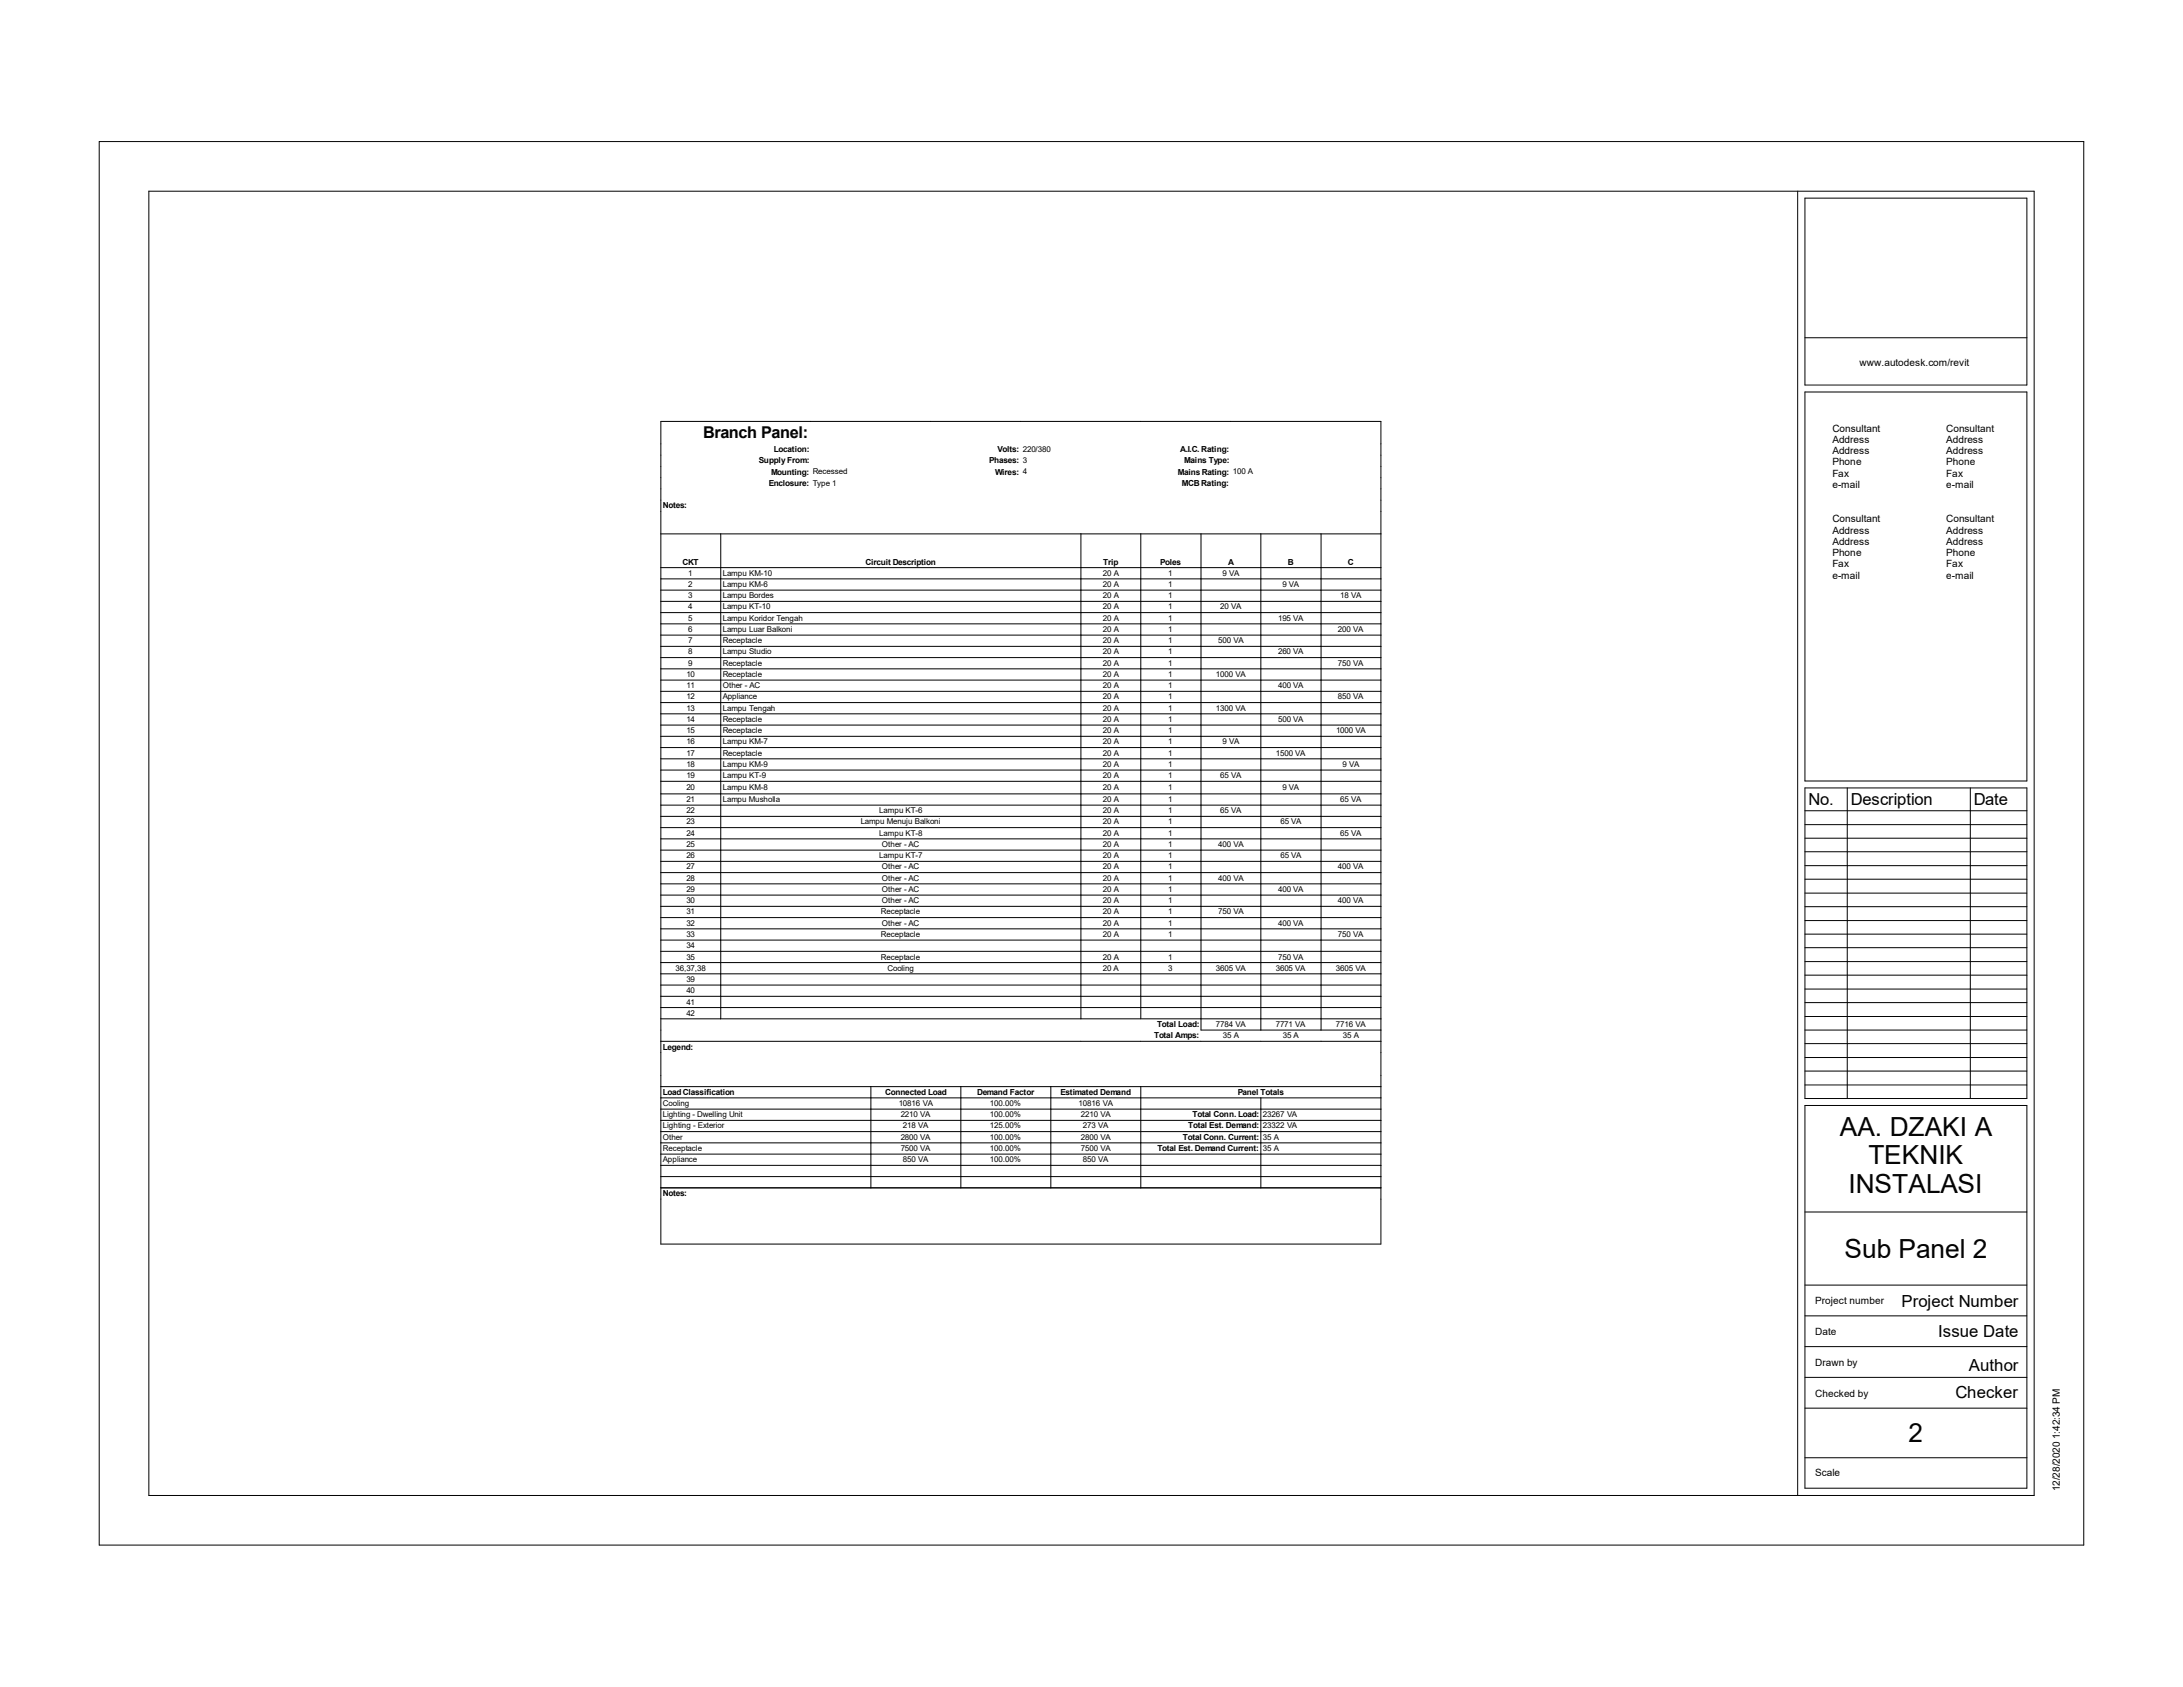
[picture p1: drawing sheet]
<svg xmlns="http://www.w3.org/2000/svg" width="279mm" height="216mm" viewBox="0 0 279 216" stroke-linecap="round" stroke-linejoin="round" font-family="sans-serif">
<defs><g id="words">
<g font-size="3.4">
<text x="235.5" y="145.4">AA. DZAKI A</text>
<text x="239.1" y="149">TEKNIK</text>
<text x="236.6" y="152.7">INSTALASI</text>
<text x="236.1" y="161">Sub Panel 2</text>
<text x="244.3" y="184.5">2</text>
</g>
<g font-size="2.1">
<text x="90" y="56">Branch Panel:</text>
<text x="231.5" y="103">No.</text>
<text x="236.9" y="103">Description</text>
<text x="252.6" y="103">Date</text>
<text x="243.4" y="167.3">Project Number</text>
<text x="248.1" y="171.2">Issue Date</text>
<text x="250.3" y="178.9">Checker</text>
<text x="252" y="175.4">Author</text>
</g>
<g font-size="1.3">
<text x="238" y="46.8">www.autodesk.com/revit</text>
<text x="234.5" y="55.2">Consultant</text>
<text x="234.5" y="56.7">Address</text>
<text x="234.5" y="58.1">Address</text>
<text x="234.5" y="59.6">Phone</text>
<text x="249.1" y="55.2">Consultant</text>
<text x="249.1" y="56.7">Address</text>
<text x="249.1" y="58.1">Address</text>
<text x="249.1" y="59.6">Phone</text>
<text x="234.5" y="61">Fax</text>
<text x="234.5" y="62.4">e-mail</text>
<text x="249.1" y="61">Fax</text>
<text x="249.1" y="62.4">e-mail</text>
<text x="234.5" y="66.8">Consultant</text>
<text x="234.5" y="68.3">Address</text>
<text x="234.5" y="69.7">Address</text>
<text x="234.5" y="71.2">Phone</text>
<text x="249.1" y="66.8">Consultant</text>
<text x="249.1" y="68.3">Address</text>
<text x="249.1" y="69.7">Address</text>
<text x="249.1" y="71.2">Phone</text>
<text x="234.5" y="72.6">Fax</text>
<text x="234.5" y="74">e-mail</text>
<text x="249.1" y="72.6">Fax</text>
<text x="249.1" y="74">e-mail</text>
<text x="232.3" y="166.9">Project number</text>
<text x="232.3" y="170.9">Date</text>
<text x="232.3" y="178.7">Checked by</text>
<text x="232.3" y="174.8">Drawn by</text>
<text x="232.3" y="188.9">Scale</text>
<text x="263.6" y="190.9" transform="rotate(-90 263.6 190.9)">12/28/2020 1:42:34 PM</text>
</g>
<g font-size="1.1">
<text x="97.1" y="59.3">Supply From:</text>
<text x="99.1" y="57.9">Location:</text>
<text x="126.6" y="59.3">Phases: 3</text>
<text x="127.7" y="57.9">Volts: 220/380</text>
<text x="151" y="57.9">A.I.C. Rating:</text>
<text x="151.6" y="59.3">Mains Type:</text>
<text x="84.8" y="65">Notes:</text>
<text x="98.4" y="62.2">Enclosure: Type 1</text>
<text x="98.7" y="60.7">Mounting: Recessed</text>
<text x="127.4" y="60.7">Wires: 4</text>
<text x="150.8" y="60.7">Mains Rating: 100 A</text>
<text x="151.3" y="62.2">MCB Rating:</text>
<text x="87.3" y="72.3">CKT</text>
<text x="110.8" y="72.3">Circuit Description</text>
<text x="141.2" y="72.3">Trip</text>
<text x="148.5" y="72.3">Poles</text>
<text x="157.2" y="72.3">A</text>
<text x="164.8" y="72.3">B</text>
<text x="172.5" y="72.3">C</text>
<text x="148.1" y="131.4">Total Load:</text>
<text x="84.8" y="134.3">Legend:</text>
<text x="147.7" y="132.9">Total Amps:</text>
<text x="84.8" y="140.1">Load Classification</text>
<text x="113.3" y="140.1">Connected Load</text>
<text x="125.1" y="140.1">Demand Factor</text>
<text x="135.7" y="140.1">Estimated Demand</text>
<text x="152.6" y="143">Total Conn. Load: 23267 VA</text>
<text x="158.4" y="140.1">Panel Totals</text>
<text x="148.1" y="147.3">Total Est. Demand Current: 35 A</text>
<text x="151.4" y="145.8">Total Conn. Current: 35 A</text>
<text x="152.1" y="144.4">Total Est. Demand: 23322 VA</text>
<text x="84.8" y="153">Notes:</text>
</g>
<g font-size="1">
<text x="88.1" y="78">4</text>
<text x="88.1" y="76.5">3</text>
<text x="88.1" y="75.1">2</text>
<text x="88.1" y="73.7">1</text>
<text x="92.5" y="78">Lampu KT-10</text>
<text x="92.5" y="76.5">Lampu Bordes</text>
<text x="92.5" y="75.1">Lampu KM-6</text>
<text x="92.5" y="73.7">Lampu KM-10</text>
<text x="141.1" y="78">20 A</text>
<text x="141.1" y="76.5">20 A</text>
<text x="141.1" y="75.1">20 A</text>
<text x="141.1" y="73.7">20 A</text>
<text x="149.5" y="78">1</text>
<text x="149.5" y="76.5">1</text>
<text x="149.5" y="75.1">1</text>
<text x="149.5" y="73.7">1</text>
<text x="156.2" y="78">20 VA</text>
<text x="156.5" y="73.7">9 VA</text>
<text x="164.1" y="75.1">9 VA</text>
<text x="171.5" y="76.5">18 VA</text>
<text x="88.1" y="83.7">8</text>
<text x="88.1" y="82.3">7</text>
<text x="88.1" y="80.9">6</text>
<text x="88.1" y="79.4">5</text>
<text x="92.5" y="83.7">Lampu Studio</text>
<text x="92.5" y="82.3">Receptacle</text>
<text x="92.5" y="80.9">Lampu Luar Balkoni</text>
<text x="92.5" y="79.4">Lampu Koridor Tengah</text>
<text x="141.1" y="83.7">20 A</text>
<text x="141.1" y="82.3">20 A</text>
<text x="141.1" y="80.9">20 A</text>
<text x="141.1" y="79.4">20 A</text>
<text x="149.5" y="83.7">1</text>
<text x="149.5" y="82.3">1</text>
<text x="149.5" y="80.9">1</text>
<text x="149.5" y="79.4">1</text>
<text x="155.9" y="82.3">500 VA</text>
<text x="163.6" y="83.7">260 VA</text>
<text x="163.6" y="79.4">195 VA</text>
<text x="171.2" y="80.9">200 VA</text>
<text x="87.8" y="89.5">12</text>
<text x="87.8" y="88.1">11</text>
<text x="87.8" y="86.6">10</text>
<text x="88.1" y="85.2">9</text>
<text x="92.5" y="85.2">Receptacle</text>
<text x="92.5" y="89.5">Appliance</text>
<text x="92.5" y="88.1">Other - AC</text>
<text x="92.5" y="86.6">Receptacle</text>
<text x="141.1" y="88.1">20 A</text>
<text x="141.1" y="89.5">20 A</text>
<text x="141.1" y="86.6">20 A</text>
<text x="141.1" y="85.2">20 A</text>
<text x="149.5" y="85.2">1</text>
<text x="149.5" y="89.5">1</text>
<text x="149.5" y="88.1">1</text>
<text x="149.5" y="86.6">1</text>
<text x="155.6" y="86.6">1000 VA</text>
<text x="163.6" y="88.1">400 VA</text>
<text x="171.2" y="89.5">850 VA</text>
<text x="171.2" y="85.2">750 VA</text>
<text x="87.8" y="95.3">16</text>
<text x="87.8" y="93.8">15</text>
<text x="87.8" y="92.4">14</text>
<text x="87.8" y="90.9">13</text>
<text x="92.5" y="95.3">Lampu KM-7</text>
<text x="92.5" y="93.8">Receptacle</text>
<text x="92.5" y="92.4">Receptacle</text>
<text x="92.5" y="90.9">Lampu Tengah</text>
<text x="141.1" y="95.3">20 A</text>
<text x="141.1" y="93.8">20 A</text>
<text x="141.1" y="92.4">20 A</text>
<text x="141.1" y="90.9">20 A</text>
<text x="149.5" y="95.3">1</text>
<text x="149.5" y="93.8">1</text>
<text x="149.5" y="92.4">1</text>
<text x="149.5" y="90.9">1</text>
<text x="155.6" y="90.9">1300 VA</text>
<text x="156.5" y="95.3">9 VA</text>
<text x="163.6" y="92.4">500 VA</text>
<text x="171" y="93.8">1000 VA</text>
<text x="87.8" y="101.1">20</text>
<text x="87.8" y="99.6">19</text>
<text x="87.8" y="98.1">18</text>
<text x="87.8" y="96.7">17</text>
<text x="92.5" y="101.1">Lampu KM-8</text>
<text x="92.5" y="99.6">Lampu KT-9</text>
<text x="92.5" y="98.1">Lampu KM-9</text>
<text x="92.5" y="96.7">Receptacle</text>
<text x="141.1" y="99.6">20 A</text>
<text x="141.1" y="101.1">20 A</text>
<text x="141.1" y="98.1">20 A</text>
<text x="141.1" y="96.7">20 A</text>
<text x="149.5" y="101.1">1</text>
<text x="149.5" y="99.6">1</text>
<text x="149.5" y="98.1">1</text>
<text x="149.5" y="96.7">1</text>
<text x="156.2" y="99.6">65 VA</text>
<text x="163.3" y="96.7">1500 VA</text>
<text x="164.1" y="101.1">9 VA</text>
<text x="171.8" y="98.1">9 VA</text>
<text x="87.8" y="106.9">24</text>
<text x="87.8" y="105.5">23</text>
<text x="87.8" y="104.1">22</text>
<text x="87.8" y="102.6">21</text>
<text x="92.5" y="102.6">Lampu Musholla</text>
<text x="110.2" y="105.5">Lampu Menuju Balkoni</text>
<text x="112.5" y="106.9">Lampu KT-8</text>
<text x="112.5" y="104.1">Lampu KT-6</text>
<text x="141.1" y="106.9">20 A</text>
<text x="141.1" y="105.5">20 A</text>
<text x="141.1" y="104.1">20 A</text>
<text x="141.1" y="102.6">20 A</text>
<text x="149.5" y="106.9">1</text>
<text x="149.5" y="104.1">1</text>
<text x="149.5" y="102.6">1</text>
<text x="149.5" y="105.5">1</text>
<text x="156.2" y="104.1">65 VA</text>
<text x="163.9" y="105.5">65 VA</text>
<text x="171.5" y="106.9">65 VA</text>
<text x="171.5" y="102.6">65 VA</text>
<text x="87.8" y="112.7">28</text>
<text x="87.8" y="111.3">27</text>
<text x="87.8" y="109.8">26</text>
<text x="87.8" y="108.4">25</text>
<text x="112.5" y="109.8">Lampu KT-7</text>
<text x="112.9" y="112.7">Other - AC</text>
<text x="112.9" y="111.3">Other - AC</text>
<text x="112.9" y="108.4">Other - AC</text>
<text x="141.1" y="112.7">20 A</text>
<text x="141.1" y="111.3">20 A</text>
<text x="141.1" y="109.8">20 A</text>
<text x="141.1" y="108.4">20 A</text>
<text x="149.5" y="112.7">1</text>
<text x="149.5" y="111.3">1</text>
<text x="149.5" y="109.8">1</text>
<text x="149.5" y="108.4">1</text>
<text x="155.9" y="112.7">400 VA</text>
<text x="155.9" y="108.4">400 VA</text>
<text x="163.9" y="109.8">65 VA</text>
<text x="171.2" y="111.3">400 VA</text>
<text x="87.8" y="119.9">33</text>
<text x="87.8" y="118.5">32</text>
<text x="87.8" y="117">31</text>
<text x="87.8" y="115.6">30</text>
<text x="87.8" y="114.1">29</text>
<text x="112.7" y="119.9">Receptacle</text>
<text x="112.7" y="117">Receptacle</text>
<text x="112.9" y="118.5">Other - AC</text>
<text x="112.9" y="115.6">Other - AC</text>
<text x="112.9" y="114.1">Other - AC</text>
<text x="141.1" y="119.9">20 A</text>
<text x="141.1" y="118.5">20 A</text>
<text x="141.1" y="117">20 A</text>
<text x="141.1" y="115.6">20 A</text>
<text x="141.1" y="114.1">20 A</text>
<text x="149.5" y="119.9">1</text>
<text x="149.5" y="118.5">1</text>
<text x="149.5" y="117">1</text>
<text x="149.5" y="115.6">1</text>
<text x="149.5" y="114.1">1</text>
<text x="155.9" y="117">750 VA</text>
<text x="163.6" y="118.5">400 VA</text>
<text x="163.6" y="114.1">400 VA</text>
<text x="171.2" y="119.9">750 VA</text>
<text x="171.2" y="115.6">400 VA</text>
<text x="86.4" y="124.3">36,37,38</text>
<text x="87.8" y="125.7">39</text>
<text x="87.8" y="122.8">35</text>
<text x="87.8" y="121.4">34</text>
<text x="112.7" y="122.8">Receptacle</text>
<text x="113.6" y="124.3">Cooling</text>
<text x="141.1" y="122.8">20 A</text>
<text x="141.1" y="124.3">20 A</text>
<text x="149.5" y="124.3">3</text>
<text x="149.5" y="122.8">1</text>
<text x="155.6" y="124.3">3605 VA</text>
<text x="163.3" y="124.3">3605 VA</text>
<text x="163.6" y="122.8">750 VA</text>
<text x="171" y="124.3">3605 VA</text>
<text x="87.8" y="130">42</text>
<text x="87.8" y="128.6">41</text>
<text x="87.8" y="127.1">40</text>
<text x="155.6" y="131.4">7784 VA</text>
<text x="163.3" y="131.4">7771 VA</text>
<text x="171" y="131.4">7716 VA</text>
<text x="156.5" y="132.9">35 A</text>
<text x="164.2" y="132.9">35 A</text>
<text x="171.9" y="132.9">35 A</text>
<text x="84.8" y="143">Lighting - Dwelling Unit</text>
<text x="84.8" y="141.5">Cooling</text>
<text x="115" y="141.5">10816 VA</text>
<text x="115.3" y="143">2210 VA</text>
<text x="126.7" y="143">100.00%</text>
<text x="126.7" y="141.5">100.00%</text>
<text x="138.1" y="141.5">10816 VA</text>
<text x="138.3" y="143">2210 VA</text>
<text x="84.8" y="148.7">Appliance</text>
<text x="84.8" y="147.3">Receptacle</text>
<text x="84.8" y="145.8">Other</text>
<text x="84.8" y="144.4">Lighting - Exterior</text>
<text x="115.3" y="147.3">7500 VA</text>
<text x="115.3" y="145.8">2800 VA</text>
<text x="115.6" y="148.7">850 VA</text>
<text x="115.6" y="144.4">218 VA</text>
<text x="126.7" y="148.7">100.00%</text>
<text x="126.7" y="147.3">100.00%</text>
<text x="126.7" y="145.8">100.00%</text>
<text x="126.7" y="144.4">125.00%</text>
<text x="138.3" y="147.3">7500 VA</text>
<text x="138.3" y="145.8">2800 VA</text>
<text x="138.6" y="148.7">850 VA</text>
<text x="138.6" y="144.4">273 VA</text>
</g>
</g></defs>
<g fill="none" stroke="#000" stroke-width=".13">
<path d="M12.7 18.1h254v179.6h-254zM19 24.5h241.3v166.9h-241.3zM230.1 24.5v166.9M231 25.4h28.4v23.9h-28.4zM231 50.2h28.4v49.7h-28.4zM231 43.2h28.4M231 119.5h28.4M231 103.8h28.4M231 105.5h28.4M231 107.3h28.4M231 109h28.4M231 110.8h28.4"/>
<path d="M231 112.5h28.4M231 114.3h28.4M231 116h28.4M231 117.8h28.4M231 100.8h28.4v39.8h-28.4zM236.4 100.8v39.8M252.2 100.8v39.8M231 137.1h28.4M231 138.9h28.4M231 133.6h28.4M231 135.3h28.4M231 130.1h28.4"/>
<path d="M231 131.8h28.4M231 126.6h28.4M231 128.3h28.4M231 123.1h28.4M231 124.8h28.4M231 121.3h28.4M231 141.5h28.4v49h-28.4zM231 155.1h28.4M231 164.5h28.4M231 168.4h28.4M231 172.3h28.4M231 176.3h28.4"/>
<path d="M231 180.2h28.4M231 186.6h28.4"/>
</g>
<g fill="#fff">
<path d="M238 45.6h14.1v1.5h-14.1z"/>
<path d="M232.3 187.7h3.2v1.4h-3.2z"/>
<path d="M232.3 177.5h6.8v1.5h-6.8z"/>
<path d="M232.3 173.6h5.4v1.4h-5.4z"/>
<path d="M232.3 169.7h2.7v1.4h-2.7z"/>
<path d="M232.3 165.7h8.8v1.5h-8.8z"/>
<path d="M234.5 54.1h6.2v1.4h-6.2z"/>
<path d="M234.5 55.5h4.8v1.4h-4.8z"/>
<path d="M234.5 56.9h4.8v1.5h-4.8z"/>
<path d="M234.5 58.4h3.8v1.4h-3.8z"/>
<path d="M234.5 59.8h2.1v1.5h-2.1z"/>
<path d="M234.5 61.3h.7v1.4h-.7z"/>
<path d="M235.2 61.3h.5v1.4h-.5z"/>
<path d="M235.7 61.3h2.3v1.4h-2.3z"/>
<path d="M234.5 65.7h6.2v1.4h-6.2z"/>
<path d="M234.5 67.1h4.8v1.4h-4.8z"/>
<path d="M234.5 68.5h4.8v1.5h-4.8z"/>
<path d="M234.5 70h3.8v1.4h-3.8z"/>
<path d="M234.5 71.4h2.1v1.5h-2.1z"/>
<path d="M234.5 72.9h.7v1.4h-.7z"/>
<path d="M235.2 72.9h.5v1.4h-.5z"/>
<path d="M235.7 72.9h2.3v1.4h-2.3z"/>
<path d="M249.1 65.7h6.2v1.4h-6.2z"/>
<path d="M249.1 67.1h4.7v1.4h-4.7z"/>
<path d="M249.1 68.5h4.7v1.5h-4.7z"/>
<path d="M249.1 70h3.8v1.4h-3.8z"/>
<path d="M249.1 71.4h2.1v1.5h-2.1z"/>
<path d="M249.1 72.9h.7v1.4h-.7z"/>
<path d="M249.8 72.9h.4v1.4h-.4z"/>
<path d="M250.2 72.9h2.4v1.4h-2.4z"/>
<path d="M249.1 54.1h6.2v1.4h-6.2z"/>
<path d="M249.1 55.5h4.7v1.4h-4.7z"/>
<path d="M249.1 56.9h4.7v1.5h-4.7z"/>
<path d="M249.1 58.4h3.8v1.4h-3.8z"/>
<path d="M249.1 59.8h2.1v1.5h-2.1z"/>
<path d="M249.1 61.3h.7v1.4h-.7z"/>
<path d="M249.8 61.3h.4v1.4h-.4z"/>
<path d="M250.2 61.3h2.4v1.4h-2.4z"/>
<path d="M262.5 177.7h1.4v13.2h-1.4z"/>
<path d="M243.4 165.3h15v2.4h-15z"/>
<path d="M248.1 169.2h10.3v2.4h-10.3z"/>
<path d="M252 173.5h6.4v2.4h-6.4z"/>
<path d="M250.3 177h8v2.3h-8z"/>
</g>
<g fill="none" stroke="#000" stroke-width=".13">
<path d="M84.6 53.9h92.1v105.3h-92.1zM84.6 79.8h92.1M84.6 78.4h92.1M84.6 77h92.1M84.6 75.5h92.1M84.6 74.1h92.1M84.6 72.6h92.1M84.6 68.3h92.1M92.2 68.3v62.1M138.3 68.3v62.1M146 68.3v62.1M153.7 68.3v63.5h23"/>
<path d="M161.4 68.3v63.5M169.1 68.3v63.5M84.6 100h92.1M84.6 98.6h92.1M84.6 97.1h92.1M84.6 95.7h92.1M84.6 94.2h92.1M84.6 92.8h92.1M84.6 91.4h92.1M84.6 89.9h92.1M84.6 88.5h92.1M84.6 87h92.1"/>
<path d="M84.6 85.6h92.1M84.6 84.2h92.1M84.6 82.7h92.1M84.6 81.3h92.1M84.6 118.9h92.1M84.6 117.4h92.1M84.6 116h92.1M84.6 114.6h92.1M84.6 113.1h92.1M84.6 111.7h92.1M84.6 110.2h92.1M84.6 108.8h92.1"/>
<path d="M84.6 107.4h92.1M84.6 105.9h92.1M84.6 104.5h92.1M84.6 103h92.1M84.6 101.6h92.1M84.6 139.1h92.1M84.6 133.3h92.1M84.6 130.4h92.1M84.6 128.9h92.1M84.6 127.5h92.1M84.6 126.1h92.1M84.6 124.6h92.1"/>
<path d="M84.6 123.2h92.1M84.6 121.8h92.1M84.6 120.3h92.1M111.5 139.1v12.9M123 139.1v12.9M134.5 139.1v12.9M146 139.1v12.9M84.6 152h92.1M84.6 150.6h92.1M84.6 149.1h92.1M84.6 147.7h92.1M84.6 146.3h92.1"/>
<path d="M84.6 144.8h92.1M84.6 143.4h92.1M84.6 141.9h92.1M84.6 140.5h92.1M161.4 140.5v11.5"/>
</g>
<use href="#words"/>
</svg>
